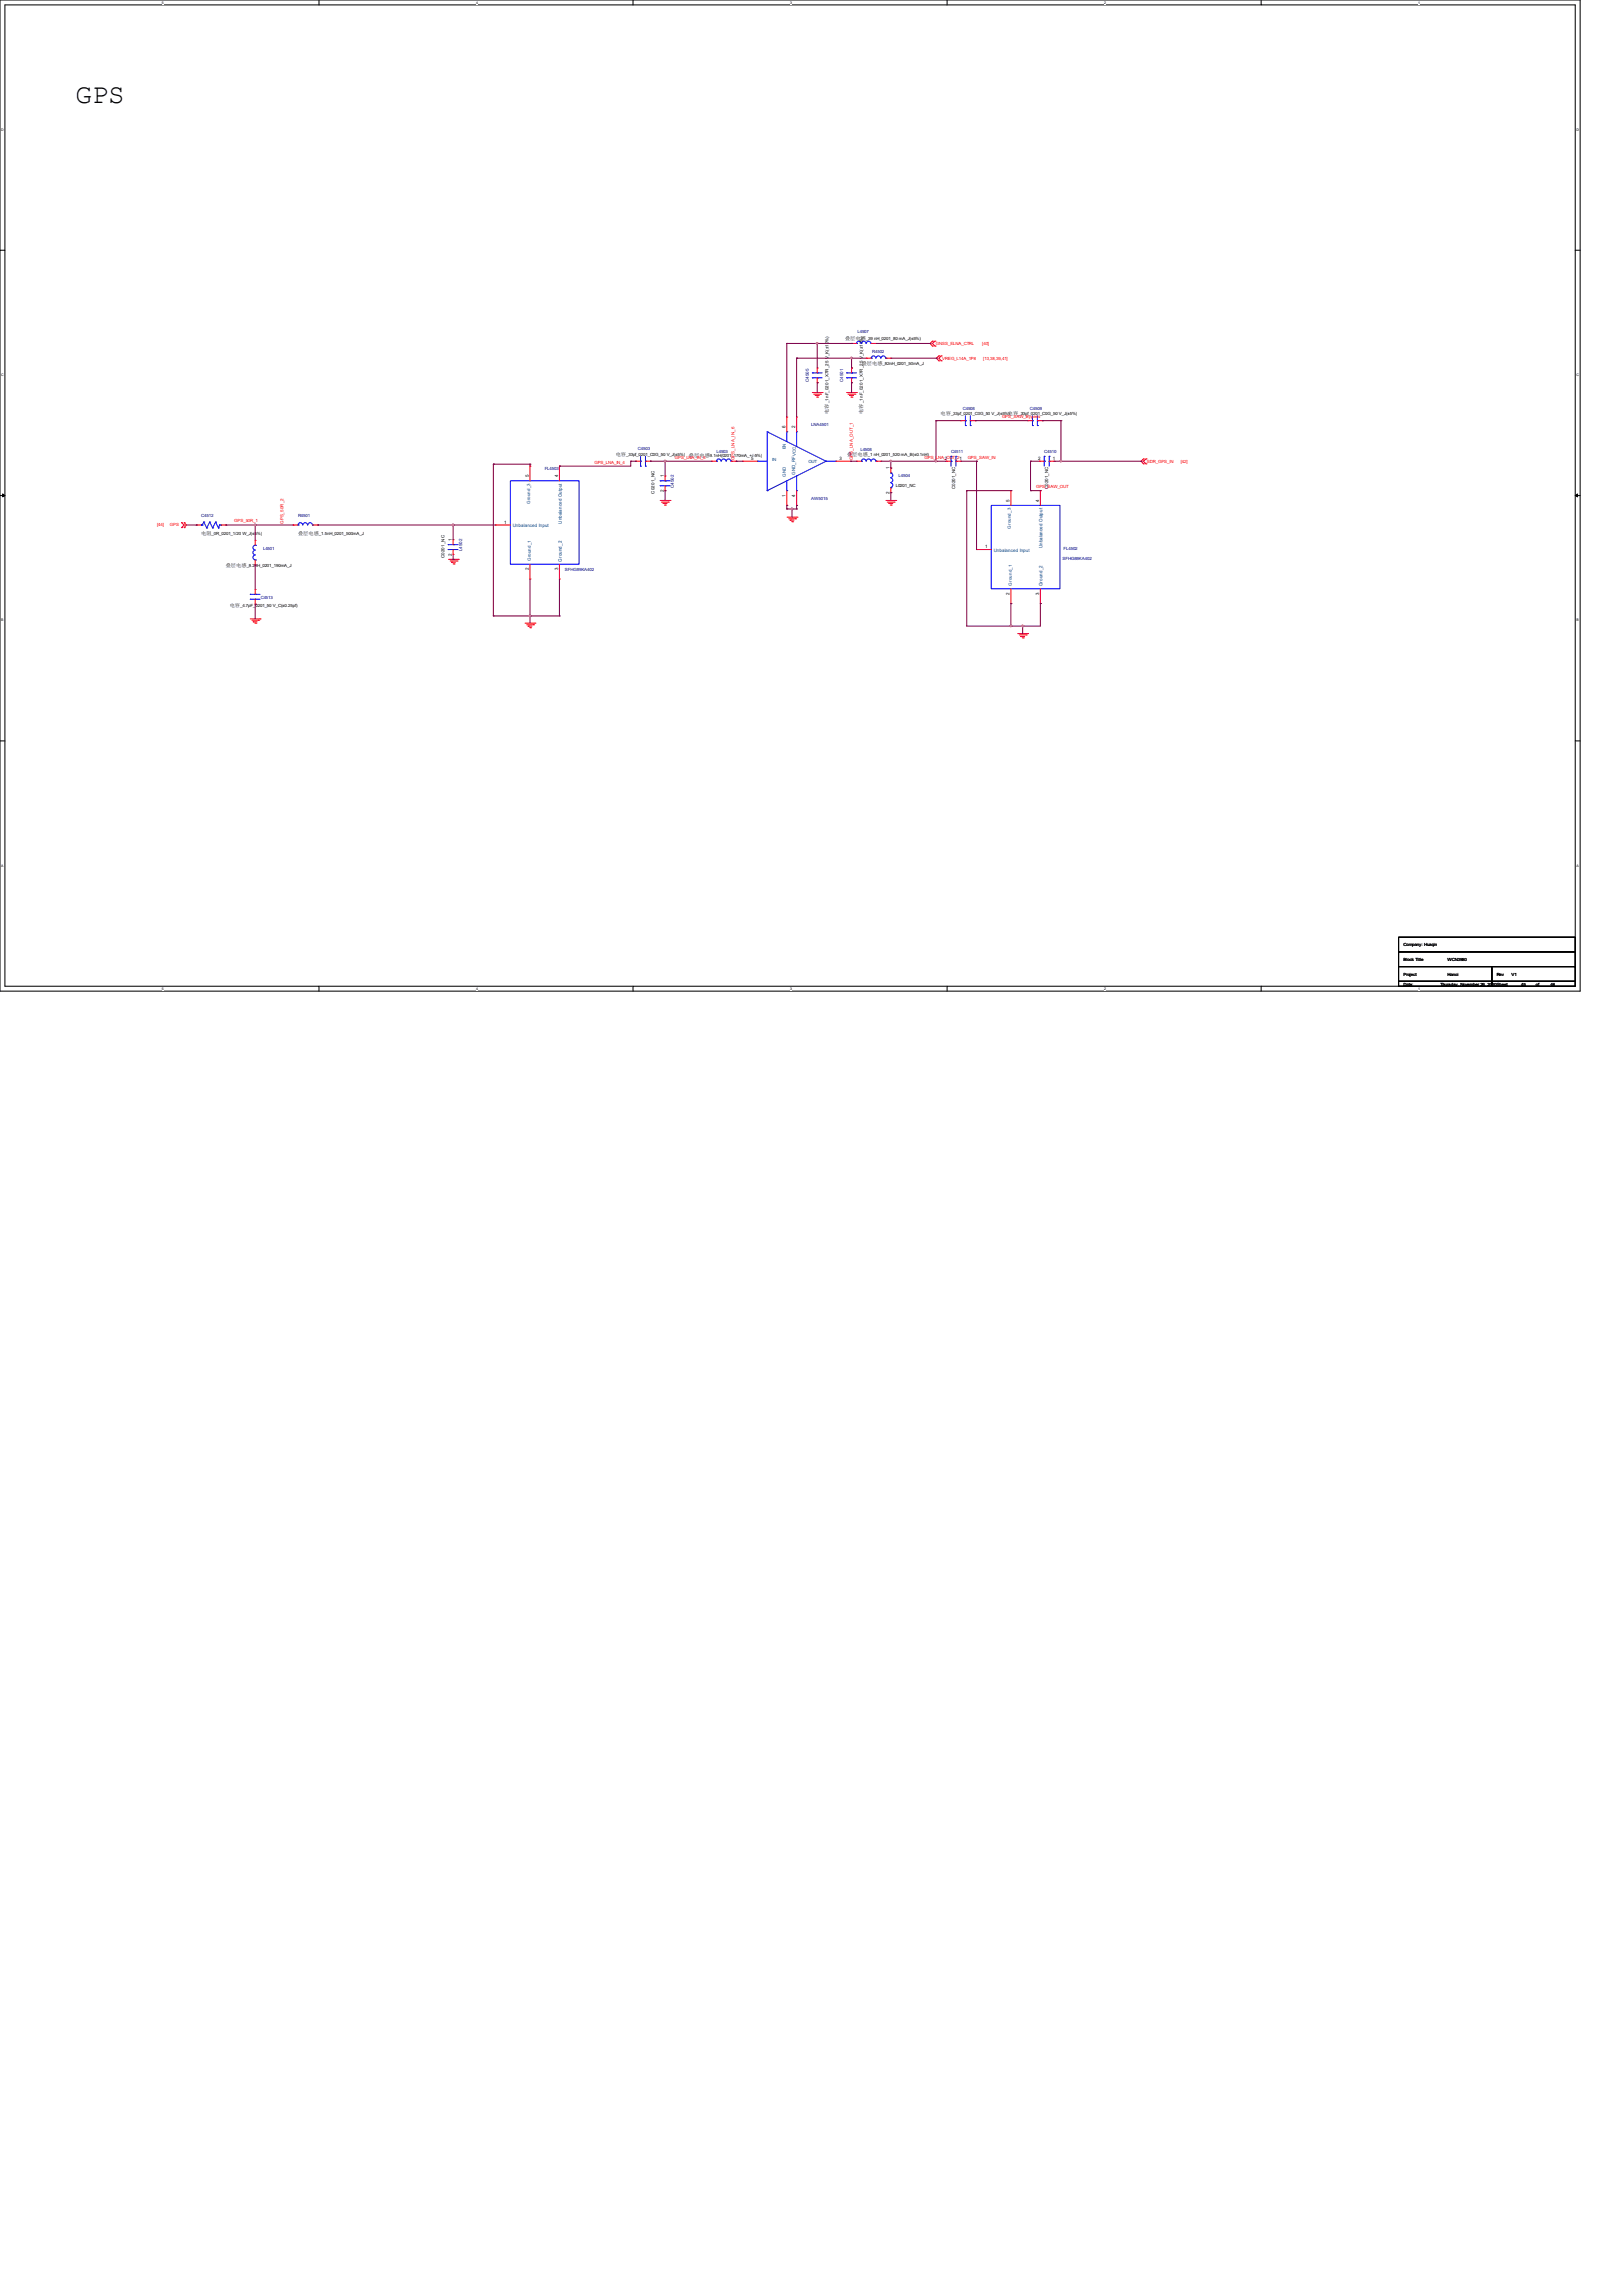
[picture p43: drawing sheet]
<svg xmlns="http://www.w3.org/2000/svg" width="210mm" height="297mm" viewBox="0 0 210 297" stroke-linecap="round" stroke-linejoin="round" font-family="sans-serif">
<defs><g id="words">
<text font-size="3.6" x="9.8" y="13.3">GPS</text>
<g font-size=".6">
<text x="109.3" y="43.9">叠层电感</text>
<text x="111.5" y="47.3">叠层电感</text>
<text x="112.1" y="43.9">_39 nH_0201_80 mA_J(±5%)</text>
<text x="114.2" y="47.3">_82nH_0201_50mA_J</text>
<text x="107.2" y="53.6" transform="rotate(-90 107.2 53.6)">电容</text>
<text x="107.2" y="52.2" transform="rotate(-90 107.2 52.2)">_1nF_0201_X7R_25 V_K(±10%)</text>
<text x="111.6" y="53.6" transform="rotate(-90 111.6 53.6)">电容</text>
<text x="111.6" y="52.2" transform="rotate(-90 111.6 52.2)">_1nF_0201_X7R_25 V_K(±10%)</text>
<text x="121.7" y="53.8">电容</text>
<text x="123.1" y="53.8">_33pf_0201_C0G_50 V_J(±5%)</text>
<text x="130.4" y="53.8">电容</text>
<text x="131.8" y="53.8">_33pf_0201_C0G_50 V_J(±5%)</text>
<text x="79.7" y="59.1">电容</text>
<text x="81" y="59.1">_33pf_0201_C0G_50 V_J(±5%)</text>
<text x="89.2" y="59.2">叠层电感</text>
<text x="91.9" y="59.2">9.1nH(0201_170mA_+/-5%)</text>
<text x="97.2" y="59.5">5</text>
<text x="101.6" y="55.4" transform="rotate(-90 101.6 55.4)">6</text>
<text x="102.9" y="55.4" transform="rotate(-90 102.9 55.4)">2</text>
<text x="108.6" y="59.5">3</text>
<text x="109.6" y="59.1">叠层电感</text>
<text x="112.3" y="59.1">_1 nH_0201_520 mA_B(±0.1nH)</text>
<text x="122.3" y="59.5">2</text>
<text x="124.2" y="59.5">1</text>
<text x="134.3" y="59.5">2</text>
<text x="136.2" y="59.5">1</text>
<text x="68.4" y="61.8" transform="rotate(-90 68.4 61.8)">5</text>
<text x="72.2" y="61.8" transform="rotate(-90 72.2 61.8)">4</text>
<text x="84.7" y="63.9" transform="rotate(-90 84.7 63.9)">C0201_NC</text>
<text x="85.9" y="63.7" transform="rotate(-90 85.9 63.7)">2</text>
<text x="85.9" y="61.8" transform="rotate(-90 85.9 61.8)">1</text>
<text x="101.6" y="64.3" transform="rotate(-90 101.6 64.3)">1</text>
<text x="102.9" y="64.3" transform="rotate(-90 102.9 64.3)">4</text>
<text x="115.1" y="63.9" transform="rotate(-90 115.1 63.9)">2</text>
<text x="115.1" y="60.7" transform="rotate(-90 115.1 60.7)">1</text>
<text x="115.9" y="63">L0201_NC</text>
<text x="123.6" y="63.3" transform="rotate(-90 123.6 63.3)">C0201_NC</text>
<text x="130.6" y="64.9" transform="rotate(-90 130.6 64.9)">5</text>
<text x="134.5" y="64.9" transform="rotate(-90 134.5 64.9)">4</text>
<text x="135.6" y="63.3" transform="rotate(-90 135.6 63.3)">C0201_NC</text>
<text x="26" y="69.2">电阻</text>
<text x="27.4" y="69.2">_0R_0201_1/20 W_J(±5%)</text>
<text x="38.6" y="69.2">叠层电感</text>
<text x="41.3" y="69.2">_1.5nH_0201_500mA_J</text>
<text x="58.5" y="71.9" transform="rotate(-90 58.5 71.9)">2</text>
<text x="58.5" y="70" transform="rotate(-90 58.5 70)">1</text>
<text x="65.2" y="67.8">1</text>
<text x="127.5" y="71">1</text>
<text x="29.2" y="73.4">叠层电感</text>
<text x="31.9" y="73.4">_8.2nH_0201_190mA_J</text>
<text x="57.5" y="72.2" transform="rotate(-90 57.5 72.2)">C0201_NC</text>
<text x="68.4" y="73.8" transform="rotate(-90 68.4 73.8)">2</text>
<text x="72.2" y="73.8" transform="rotate(-90 72.2 73.8)">3</text>
<text x="130.6" y="77" transform="rotate(-90 130.6 77)">2</text>
<text x="134.5" y="77" transform="rotate(-90 134.5 77)">3</text>
<text x="29.7" y="78.6">电容</text>
<text x="31.1" y="78.6">_4.7pF_0201_50 V_C(±0.25pf)</text>
<text x="181.6" y="124.4">Block Title</text>
<text x="181.6" y="122.5">Company: Huaqin</text>
<text x="187.3" y="124.4">WCN3980</text>
<text x="181.6" y="126.3">Project</text>
<text x="181.6" y="127.6">Date:</text>
<text x="186.4" y="127.6">Thursday, November 26, 2020Sheet</text>
<text x="187.3" y="126.3">Hanoi</text>
<text x="193.7" y="126.3">Rev</text>
<text x="195.6" y="126.3">V1</text>
<text x="196.8" y="127.6">45</text>
<text x="198.8" y="127.6">of</text>
<text x="200.7" y="127.6">46</text>
</g>
<g font-size=".6" fill="#000080">
<text x="111" y="43.1">L4507</text>
<text x="112.9" y="45.6">R4502</text>
<text x="104.7" y="49.4" transform="rotate(-90 104.7 49.4)">C4505</text>
<text x="109.1" y="49.4" transform="rotate(-90 109.1 49.4)">C4501</text>
<text x="124.6" y="53">C4508</text>
<text x="133.3" y="53">C4509</text>
<text x="82.5" y="58.3">C4503</text>
<text x="92.7" y="58.6">L4503</text>
<text x="105" y="55.2">LNA4501</text>
<text x="111.3" y="58.4">L4508</text>
<text x="123.1" y="58.7">C4511</text>
<text x="135.1" y="58.7">C4510</text>
<text x="70.5" y="60.9">FL4503</text>
<text x="87.2" y="63.2" transform="rotate(-90 87.2 63.2)">C4502</text>
<text x="105" y="64.7">AW5015</text>
<text x="116.3" y="61.8">L4504</text>
<text x="26" y="66.8">C4512</text>
<text x="34" y="71.1">L4501</text>
<text x="38.6" y="66.8">R4501</text>
<text x="59.8" y="71.4" transform="rotate(-90 59.8 71.4)">L4502</text>
<text x="137.6" y="71.1">FL4502</text>
<text x="33.7" y="77.5">C4513</text>
<text x="73.1" y="73.9">SFHG89KA402</text>
<text x="137.5" y="72.5">SFHG89KA402</text>
</g>
<g font-size=".6" fill="#f00">
<text x="121.1" y="44.7">GNSS_ELNA_CTRL</text>
<text x="121.9" y="46.6">VREG_L14A_1P8</text>
<text x="127.1" y="44.7">[40]</text>
<text x="127.2" y="46.6">[13,38,39,41]</text>
<text x="76.9" y="60">GPS_LNA_IN_4</text>
<text x="87.3" y="59.4">GPS_LNA_IN_5</text>
<text x="95" y="59.6" transform="rotate(-90 95 59.6)">GPS_LNA_IN_6</text>
<text x="110.4" y="59.6" transform="rotate(-90 110.4 59.6)">GPS_LNA_OUT_1</text>
<text x="119.6" y="59.4">GPS_LNA_OUT_2</text>
<text x="125.2" y="59.4">GPS_SAW_IN</text>
<text x="129.7" y="54.1">GPS_SAW_Bypass</text>
<text x="148.4" y="59.9">SDR_GPS_IN</text>
<text x="152.8" y="59.9">[42]</text>
<text x="134.1" y="63.2">GPS_SAW_OUT</text>
<text x="20.3" y="68.1">[44]</text>
<text x="22" y="68.1">GPS</text>
<text x="30.3" y="67.6">GPS_50R_1</text>
<text x="36.7" y="67.8" transform="rotate(-90 36.7 67.8)">GPS_50R_2</text>
</g>
<g font-size=".6" fill="#004080">
<text x="99.9" y="59.6">IN</text>
<text x="101.7" y="58.2" transform="rotate(-90 101.7 58.2)">EN</text>
<text x="104.6" y="59.9">OUT</text>
<text x="68.6" y="65.2" transform="rotate(-90 68.6 65.2)">Ground_3</text>
<text x="101.7" y="61.7" transform="rotate(-90 101.7 61.7)">GND</text>
<text x="102.9" y="61.5" transform="rotate(-90 102.9 61.5)">GND_RFVCC</text>
<text x="66.4" y="68.2">Unbalanced Input</text>
<text x="72.7" y="67.8" transform="rotate(-90 72.7 67.8)">Unbalanced Output</text>
<text x="128.6" y="71.4">Unbalanced Input</text>
<text x="130.8" y="68.4" transform="rotate(-90 130.8 68.4)">Ground_3</text>
<text x="134.9" y="70.9" transform="rotate(-90 134.9 70.9)">Unbalanced Output</text>
<text x="68.7" y="72.6" transform="rotate(-90 68.7 72.6)">Ground_1</text>
<text x="72.7" y="72.7" transform="rotate(-90 72.7 72.7)">Ground_2</text>
<text x="130.9" y="75.8" transform="rotate(-90 130.9 75.8)">Ground_1</text>
<text x="134.9" y="75.9" transform="rotate(-90 134.9 75.9)">Ground_2</text>
</g>
<g font-size=".5">
<text x="21" y=".5">5</text>
<text x="61.6" y=".5">4</text>
<text x="102.2" y=".5">3</text>
<text x="142.9" y=".5">2</text>
<text x="183.5" y=".5">1</text>
<text x=".2" y="16.9">D</text>
<text x="204" y="16.9">D</text>
<text x=".2" y="48.6">C</text>
<text x="204" y="48.6">C</text>
<text x=".2" y="80.4">B</text>
<text x="204" y="80.4">B</text>
<text x=".2" y="112.1">A</text>
<text x="204" y="112.1">A</text>
<text x="21" y="128.1">5</text>
<text x="61.6" y="128.1">4</text>
<text x="102.2" y="128.1">3</text>
<text x="142.9" y="128.1">2</text>
<text x="183.5" y="128.1">1</text>
</g>
</g></defs>
<path d="M0 0h204.5v128.3h-204.5zM.6 .6h203.2v127h-203.2z" fill="none" stroke="#000" stroke-width=".13"/>
<g fill="#fff">
<path d="M21 .1h.2v.5h-.2z"/>
<path d="M21 127.7h.2v.5h-.2z"/>
</g>
<path d="M41.3 0v.6M41.3 127.6v.7" fill="none" stroke="#000" stroke-width=".13"/>
<g fill="#fff">
<path d="M61.6 .1h.2v.5h-.2z"/>
<path d="M61.6 127.7h.2v.5h-.2z"/>
</g>
<path d="M81.9 0v.6M81.9 127.6v.7" fill="none" stroke="#000" stroke-width=".13"/>
<g fill="#fff">
<path d="M102.2 .1h.2v.5h-.2z"/>
<path d="M102.2 127.7h.2v.5h-.2z"/>
</g>
<path d="M122.6 0v.6M122.6 127.6v.7" fill="none" stroke="#000" stroke-width=".13"/>
<g fill="#fff">
<path d="M142.9 .1h.2v.5h-.2z"/>
<path d="M142.9 127.7h.2v.5h-.2z"/>
</g>
<path d="M163.2 0v.6M163.2 127.6v.7" fill="none" stroke="#000" stroke-width=".13"/>
<g fill="#fff">
<path d="M183.5 .1h.2v.5h-.2z"/>
<path d="M183.5 127.7h.2v.5h-.2z"/>
<path d="M.2 16.5h.3v.5h-.3z"/>
<path d="M204 16.5h.3v.5h-.3z"/>
<path d="M.2 48.3h.3v.5h-.3z"/>
<path d="M204 48.3h.3v.5h-.3z"/>
</g>
<path d="M0 32.4h.6M203.8 32.4h.7" fill="none" stroke="#000" stroke-width=".13"/>
<g fill="#fff">
<path d="M.2 80h.2v.5h-.2z"/>
<path d="M204 80h.3v.5h-.3z"/>
</g>
<path d="M0 64.1h.6M203.8 64.1h.7" fill="none" stroke="#000" stroke-width=".13"/>
<path d="M.3 63.9l.3 .2-.3 .2zM203.8 64.1l.3-.2v.4z" fill="#000" stroke="#000" stroke-width=".13"/>
<g fill="#fff">
<path d="M.2 111.8h.3v.5h-.3z"/>
<path d="M204 111.8h.3v.5h-.3z"/>
</g>
<path d="M0 95.9h.6M203.8 95.9h.7M181 121.3h22.8v1.9h-22.8zM181 123.2h22.8v1.9h-22.8zM181 125.1h12v1.9h-12zM181 127h12v.6h-12zM193 127h10.8v.6h-10.8zM193 125.1h10.8v1.9h-10.8z" fill="none" stroke="#000" stroke-width=".13"/>
<g fill="none" stroke="#f00" stroke-width=".13">
<path d="M82.3 59.7h.1M82.3 59.7h.6M83.5 59.7h.7M84.2 59.7h.1M92.1 59.7h.1M92.1 59.7h.6M94.6 59.7h.6M95.2 59.7h.1M96.1 59.7h.1M96.1 59.7h1.9M101.8 54h.1M101.8 54v1.9"/>
<path d="M103.1 54h.1M103.1 54v1.9M105.1 50.8h1.3M105.3 51h.9M105.5 51.2h.1M105.5 51.2h.5M105.7 51.4h.1M105.7 47.6h.1M105.7 49.5h.1M105.7 47.6v.7M105.7 48.9v.6M105.8 51.4h.1"/>
<path d="M106.2 51h.1M106.4 50.8h.1M108.2 59.7h1.9M109.6 50.8h1.2M109.7 51h.9M109.9 51.2h.1M109.9 51.2h.5M110.1 59.7h.1M110.1 51.4h.1M110.2 44.4h.1M110.2 47.6h.1M110.2 49.5h.1"/>
<path d="M110.2 44.4h.6M110.2 47.6v.7M110.2 48.9v.6M110.2 51.4h.1M110.6 51h.1M110.8 50.8h.1M110.8 59.7h.1M110.8 59.7h.7M112.1 46.4h.1M112.1 46.4h.6M112.7 44.4h.7M113.4 44.4h.1"/>
<path d="M113.4 59.7h.6M114 59.7h.1M114.6 46.4h.7M115.3 46.4h.1M120.6 44.2h.1M120.6 44.8h.1M120.6 44.2l-.2 .2 .2 .4M121 44.8h.1M121 44.2h.1M121 44.2l-.4 .2 .4 .4M121.5 46.1h.1M121.5 46.7h.1"/>
<path d="M121.5 46.1l-.3 .3 .3 .3M121.8 46.7h.1M121.8 46.1h.1M121.8 46.1l-.3 .3 .3 .3M122.4 59.7h.1M122.4 59.7h.7M123.7 59.7h.6M124.3 54.4h.1M124.3 54.4h.6M124.3 59.7h.1M125.6 54.4h.6M126.2 54.4h.1"/>
<path d="M133 54.4h.1M133 54.4h.6M134.2 54.4h.7M134.5 59.7h.1M134.5 59.7h.6M134.9 54.4h.1M135.8 59.7h.6M136.4 59.7h.1M148 59.4h.1M148 59.4l-.3 .3 .3 .3M148.3 59.4h.1M148.3 59.4l-.3 .3 .3 .3"/>
<path d="M23.5 67.6h.1M23.5 68.3h.1M23.5 67.6l.3 .3-.3 .4M23.8 68.3h.1M23.8 67.6h.1M23.8 67.6l.3 .3-.3 .4M25.4 67.9h.1M25.4 67.9h.6M28.6 67.9h.6M29.2 67.9h.1M33 73.1h.1M33 69.9h.1"/>
<path d="M33 76.3h.1M33 78.2h.1M33 69.9v.7M33 72.5v.6M33 76.3v.6M33 77.6v.6M37.9 67.9h.1M37.9 67.9h.7M40.5 67.9h.6M41.1 67.9h.1M58 72.4h1.3M58.3 72.6h.8"/>
<path d="M58.4 72.8h.1M58.4 72.8h.5M58.6 69.8h.1M58.6 71.8h.1M58.6 73h.2M58.6 69.8v.7M58.6 71.1v.7M58.8 73h.1M59.1 72.6h.1M59.3 72.4h.1M64.1 67.9h.1M64.1 67.9h1.9"/>
<path d="M68.6 74.9h.1M68.6 60.3h.1M68.6 60.3v1.9M68.6 73v1.9M72.4 74.9h.1M72.4 60.3h.1M72.4 60.3v1.9M72.4 73v1.9M85.4 64.8h1.3M85.6 65h.9M85.8 65.2h.1M85.8 65.2h.5"/>
<path d="M86 65.4h.1M86.1 61.6h.1M86.1 63.5h.1M86.1 61.6v.6M86.1 62.9v.6M86.1 65.4h.1M86.5 65h.1M86.7 64.8h.1M101.8 65.4h.1M101.8 63.5v1.9M101.9 66.9h1.2M102.1 67.1h.9"/>
<path d="M102.2 67.3h.1M102.2 67.3h.5M102.4 67.5h.2M102.6 67.5h.1M103 67.1h.1M103.1 65.4h.1M103.1 63.5v1.9M103.1 66.9h.1M114.6 64.8h1.3M114.8 65h.9M115 65.2h.1M115 65.2h.5"/>
<path d="M115.2 65.4h.1M115.3 60.6h.1M115.3 63.8h.1M115.3 60.6v.6M115.3 63.1v.7M115.3 65.4h.1M115.7 65h.1M115.9 64.8h.1M126.4 71.1h.1M126.4 71.1h1.9M130.8 78.1h.1M130.8 63.5h.1"/>
<path d="M130.8 63.5v1.9M130.8 76.2v1.9M134.6 78.1h.1M134.6 63.5h.1M134.6 63.5v1.9M134.6 76.2v1.9M148 60h.1M148.3 60h.1M32.4 80.1h1.3M32.6 80.3h.9M32.8 80.5h.1M32.8 80.5h.5"/>
<path d="M33 80.6h.1M33.1 80.6h.1M33.5 80.3h.1M33.7 80.1h.1M67.9 80.6h1.3M68.2 80.9h.8M68.3 81h.1M68.3 81h.5M68.5 81.2h.2M68.7 81.2h.1M69 80.9h.1M69.2 80.6h.1"/>
<path d="M131.7 82h1.3M131.9 82.2h.9M132.1 82.4h.1M132.1 82.4h.5M132.3 82.5h.1M132.4 82.5h.1M132.8 82.2h.1M133 82h.1"/>
</g>
<g fill="none" stroke="#00f" stroke-width=".13">
<path d="M82.9 59.7h.1M82.9 59.1v1.2M83.5 59.7h.1M83.5 59.1v1.2M92.7 59.7h.1M92.7 59.7a.3 .3 0 0 1 .3-.3 .3 .3 0 0 1 .3 .3M93.3 59.7a.3 .3 0 0 1 .3-.3 .3 .3 0 0 1 .3 .3M94 59.7a.3 .3 0 0 1 .3-.3 .3 .3 0 0 1 .3 .3M94.6 59.7h.1M98 59.7h.1M98 59.7h1.3M99.3 55.9h.1"/>
<path d="M99.3 55.9v7.6M99.3 55.9l7.6 3.8M101.8 55.9h.1M101.8 55.9v1.2M103.1 55.9h.1M103.1 55.9v1.9M105.1 48.3h.1M105.1 48.9h.1M105.1 48.3h1.3M105.1 48.9h1.3M105.7 48.3h.1M105.7 48.9h.1"/>
<path d="M106.9 59.7h.1M106.9 59.7h1.3M106.9 59.7l-7.6 3.8M108.2 59.7h.1M109.6 48.3h.1M109.6 48.9h.1M109.6 48.3h1.2M109.6 48.9h1.2M110.2 48.3h.1M110.2 48.9h.1M110.8 44.4h.1M110.8 44.4a.3 .3 0 0 1 .3-.2 .3 .3 0 0 1 .3 .2"/>
<path d="M111.5 44.4a.3 .3 0 0 1 .3-.2 .3 .3 0 0 1 .3 .2M111.5 59.7h.1M111.5 59.7a.3 .3 0 0 1 .3-.3 .3 .3 0 0 1 .3 .3M112.1 44.4a.3 .3 0 0 1 .3-.2 .3 .3 0 0 1 .3 .2M112.1 59.7a.3 .3 0 0 1 .3-.3 .3 .3 0 0 1 .3 .3M112.7 44.4h.1M112.7 46.4h.1M112.7 46.4a.3 .3 0 0 1 .3-.3 .3 .3 0 0 1 .3 .3M112.7 59.7a.3 .3 0 0 1 .3-.3 .3 .3 0 0 1 .3 .3M113.4 46.4a.3 .3 0 0 1 .3-.3 .3 .3 0 0 1 .3 .3M113.4 59.7h.1M114 46.4a.3 .3 0 0 1 .3-.3 .3 .3 0 0 1 .3 .3"/>
<path d="M114.6 46.4h.1M123.1 59.1h.1M123.1 59.7h.1M123.1 59.1v1.2M123.7 59.7h.1M123.7 59.1h.1M123.7 59.1v1.2M124.9 54.4h.1M124.9 55.1h.1M124.9 53.8v1.3M125.6 55.1h.1M125.6 54.4h.1"/>
<path d="M125.6 53.8v1.3M133.6 54.4h.1M133.6 55.1h.1M133.6 53.8v1.3M134.2 55.1h.1M134.2 54.4h.1M134.2 53.8v1.3M135.1 59.1h.1M135.1 59.7h.1M135.1 59.1v1.2M135.8 59.7h.1M135.8 59.1h.1"/>
<path d="M135.8 59.1v1.2M26 67.9h.1M26 67.9h.2M26.2 67.9h.1M26.4 67.6h.1M26.4 67.6l.4 .7M26.4 67.6l-.2 .3M26.8 68.3h.1M27.1 67.6h.1M27.1 67.6l.4 .7M27.1 67.6l-.3 .7M27.5 68.3h.1"/>
<path d="M27.9 67.6h.1M27.9 67.6l.4 .7M27.9 67.6l-.4 .7M28.3 68.3h.1M28.4 67.9h.1M28.4 67.9h.2M28.4 67.9l-.1 .4M28.6 67.9h.1M32.4 76.9h.1M32.4 77.6h.1M32.4 76.9h1.3M32.4 77.6h1.3"/>
<path d="M33 70.6h.1M33 72.5h.1M33 76.9h.1M33 77.6h.1M33 71.8a.3 .3 0 0 0-.3 .3 .3 .3 0 0 0 .3 .3M33 71.2a.3 .3 0 0 0-.3 .3 .3 .3 0 0 0 .3 .3M33 70.6a.3 .3 0 0 0-.3 .3 .3 .3 0 0 0 .3 .3M38.6 67.9h.1M38.6 67.9a.3 .3 0 0 1 .3-.3 .3 .3 0 0 1 .3 .3M39.2 67.9a.3 .3 0 0 1 .3-.3 .3 .3 0 0 1 .3 .3M39.8 67.9a.3 .3 0 0 1 .3-.3 .3 .3 0 0 1 .3 .3M40.5 67.9h.1"/>
<path d="M58 70.5h.1M58 71.1h.1M58 70.5h1.3M58 71.1h1.3M58.6 70.5h.1M58.6 71.1h.1M66 62.2h8.9v10.8h-8.9zM82.9 60.3h.1M83.5 60.3h.1M85.4 62.2h.1M85.4 62.9h.1M85.4 62.2h1.3"/>
<path d="M85.4 62.9h1.3M86.1 62.2h.1M86.1 62.9h.1M99.3 63.5h.1M101.8 63.5h.1M101.8 62.2v1.3M103.1 63.5h.1M103.1 61.6v1.9M115.3 63.1h.1M115.3 61.2h.1M115.3 61.2a.3 .3 0 0 1 .2 .3 .3 .3 0 0 1-.2 .3M115.3 61.9a.3 .3 0 0 1 .2 .2 .3 .3 0 0 1-.2 .3"/>
<path d="M115.3 62.5a.3 .3 0 0 1 .2 .3 .3 .3 0 0 1-.2 .3M128.3 65.4h8.9v10.8h-8.9z"/>
</g>
<g fill="none" stroke="#800040" stroke-width=".13">
<path d="M81.6 59.7h.1M81.6 59.7h.7M81.6 59.7v.6h-9.2M82.3 59.7h.1M84.2 59.7h.1M84.2 59.7h7.9M86.1 59.7h.1M86.1 59.7v1.9M95.2 59.7h.1M95.2 59.7h.9M101.8 44.4h.1M101.8 44.4v9.6"/>
<path d="M101.8 44.4h8.4M103.1 46.4h.1M103.1 46.4v7.6M103.1 46.4h9M105.7 44.4h.1M105.7 49.5h.1M105.7 44.4v3.2M105.7 49.5v1.3M110.1 59.7h.1M110.1 59.7h.7M110.2 44.4h.1M110.2 46.4h.1"/>
<path d="M110.2 47.6h.1M110.2 49.5h.1M110.2 46.4v1.2M110.2 49.5v1.3M113.4 44.4h7M114 59.7h8.4M115.3 59.7h.1M115.3 46.4h5.9M115.3 59.7v.9M120.4 44.4h.1M121.1 54.4h.1M121.1 59.7h.1"/>
<path d="M121.1 54.4v5.3M121.1 54.4h3.2M121.2 46.4h.1M124.3 59.7h2.1M126.2 54.4h.1M126.2 54.4h6.8M126.4 59.7h.1M126.4 59.7v11.4M133.3 59.7h.1M133.3 59.7h1.2M133.3 59.7v3.8M134.9 54.4h.1"/>
<path d="M134.9 54.4h2.4M136.4 59.7h11.3M137.3 54.4h.1M137.3 59.7h.1M137.3 54.4v5.3M147.7 59.7h.1M24.1 67.9h1.3M25.4 67.9h.1M29.2 67.9h.1M29.2 67.9h8.7M33 67.9h.1M33 73.1h.1"/>
<path d="M33 78.2h.1M33 67.9v2M33 73.1v3.2M33 78.2v1.9M41.1 67.9h.1M41.1 67.9h23M58.6 67.9h.1M58.6 72.4h.1M58.6 67.9v1.9M58.6 71.8v.6M63.8 79.7h.1M63.8 60.1h.1"/>
<path d="M63.8 79.7h8.6M63.8 60.1v19.6M63.8 60.1h4.8M68.6 79.7h.1M68.6 60.1h.1M68.6 60.1v.2M68.6 74.9v5.7M72.4 60.3h.1M72.4 79.7h.1M72.4 74.9v4.8M86.1 63.5h.1M86.1 63.5v1.3"/>
<path d="M101.8 65.9h.1M101.8 65.4h.1M101.8 65.4v.5M101.8 65.9h1.3M102.5 65.9h.1M102.5 65.9v1M103.1 65.9h.1M103.1 65.4h.1M103.1 65.4v.5M115.3 60.6h.1M115.3 63.8h.1M115.3 63.8v1"/>
<path d="M125.1 63.5h.1M125.1 63.5v17.5h9.5v-2.9M125.1 63.5h5.7M130.8 78.1h.1M130.8 63.5h.1M130.8 78.1v2.9M133.3 63.5h.1M133.3 63.5h1.3M134.6 78.1h.1M134.6 63.5h.1M130.8 81h.1M132.3 81h.1"/>
<path d="M132.3 81v1"/>
</g>
<g fill="#f0f" stroke="#f0f" stroke-width=".13">
<circle cx="105.7" cy="44.4" r=".11"/>
<circle cx="110.2" cy="46.3" r=".11"/>
<circle cx="58.6" cy="67.9" r=".11"/>
<circle cx="86" cy="59.7" r=".11"/>
<circle cx="102.5" cy="65.8" r=".11"/>
<circle cx="68.6" cy="79.7" r=".11"/>
<circle cx="121.1" cy="59.7" r=".11"/>
<circle cx="137.3" cy="59.7" r=".11"/>
<circle cx="115.3" cy="59.7" r=".11"/>
<circle cx="132.3" cy="81" r=".11"/>
<circle cx="130.8" cy="81" r=".11"/>
<circle cx="33" cy="67.9" r=".11"/>
</g>
<use href="#words"/>
</svg>
